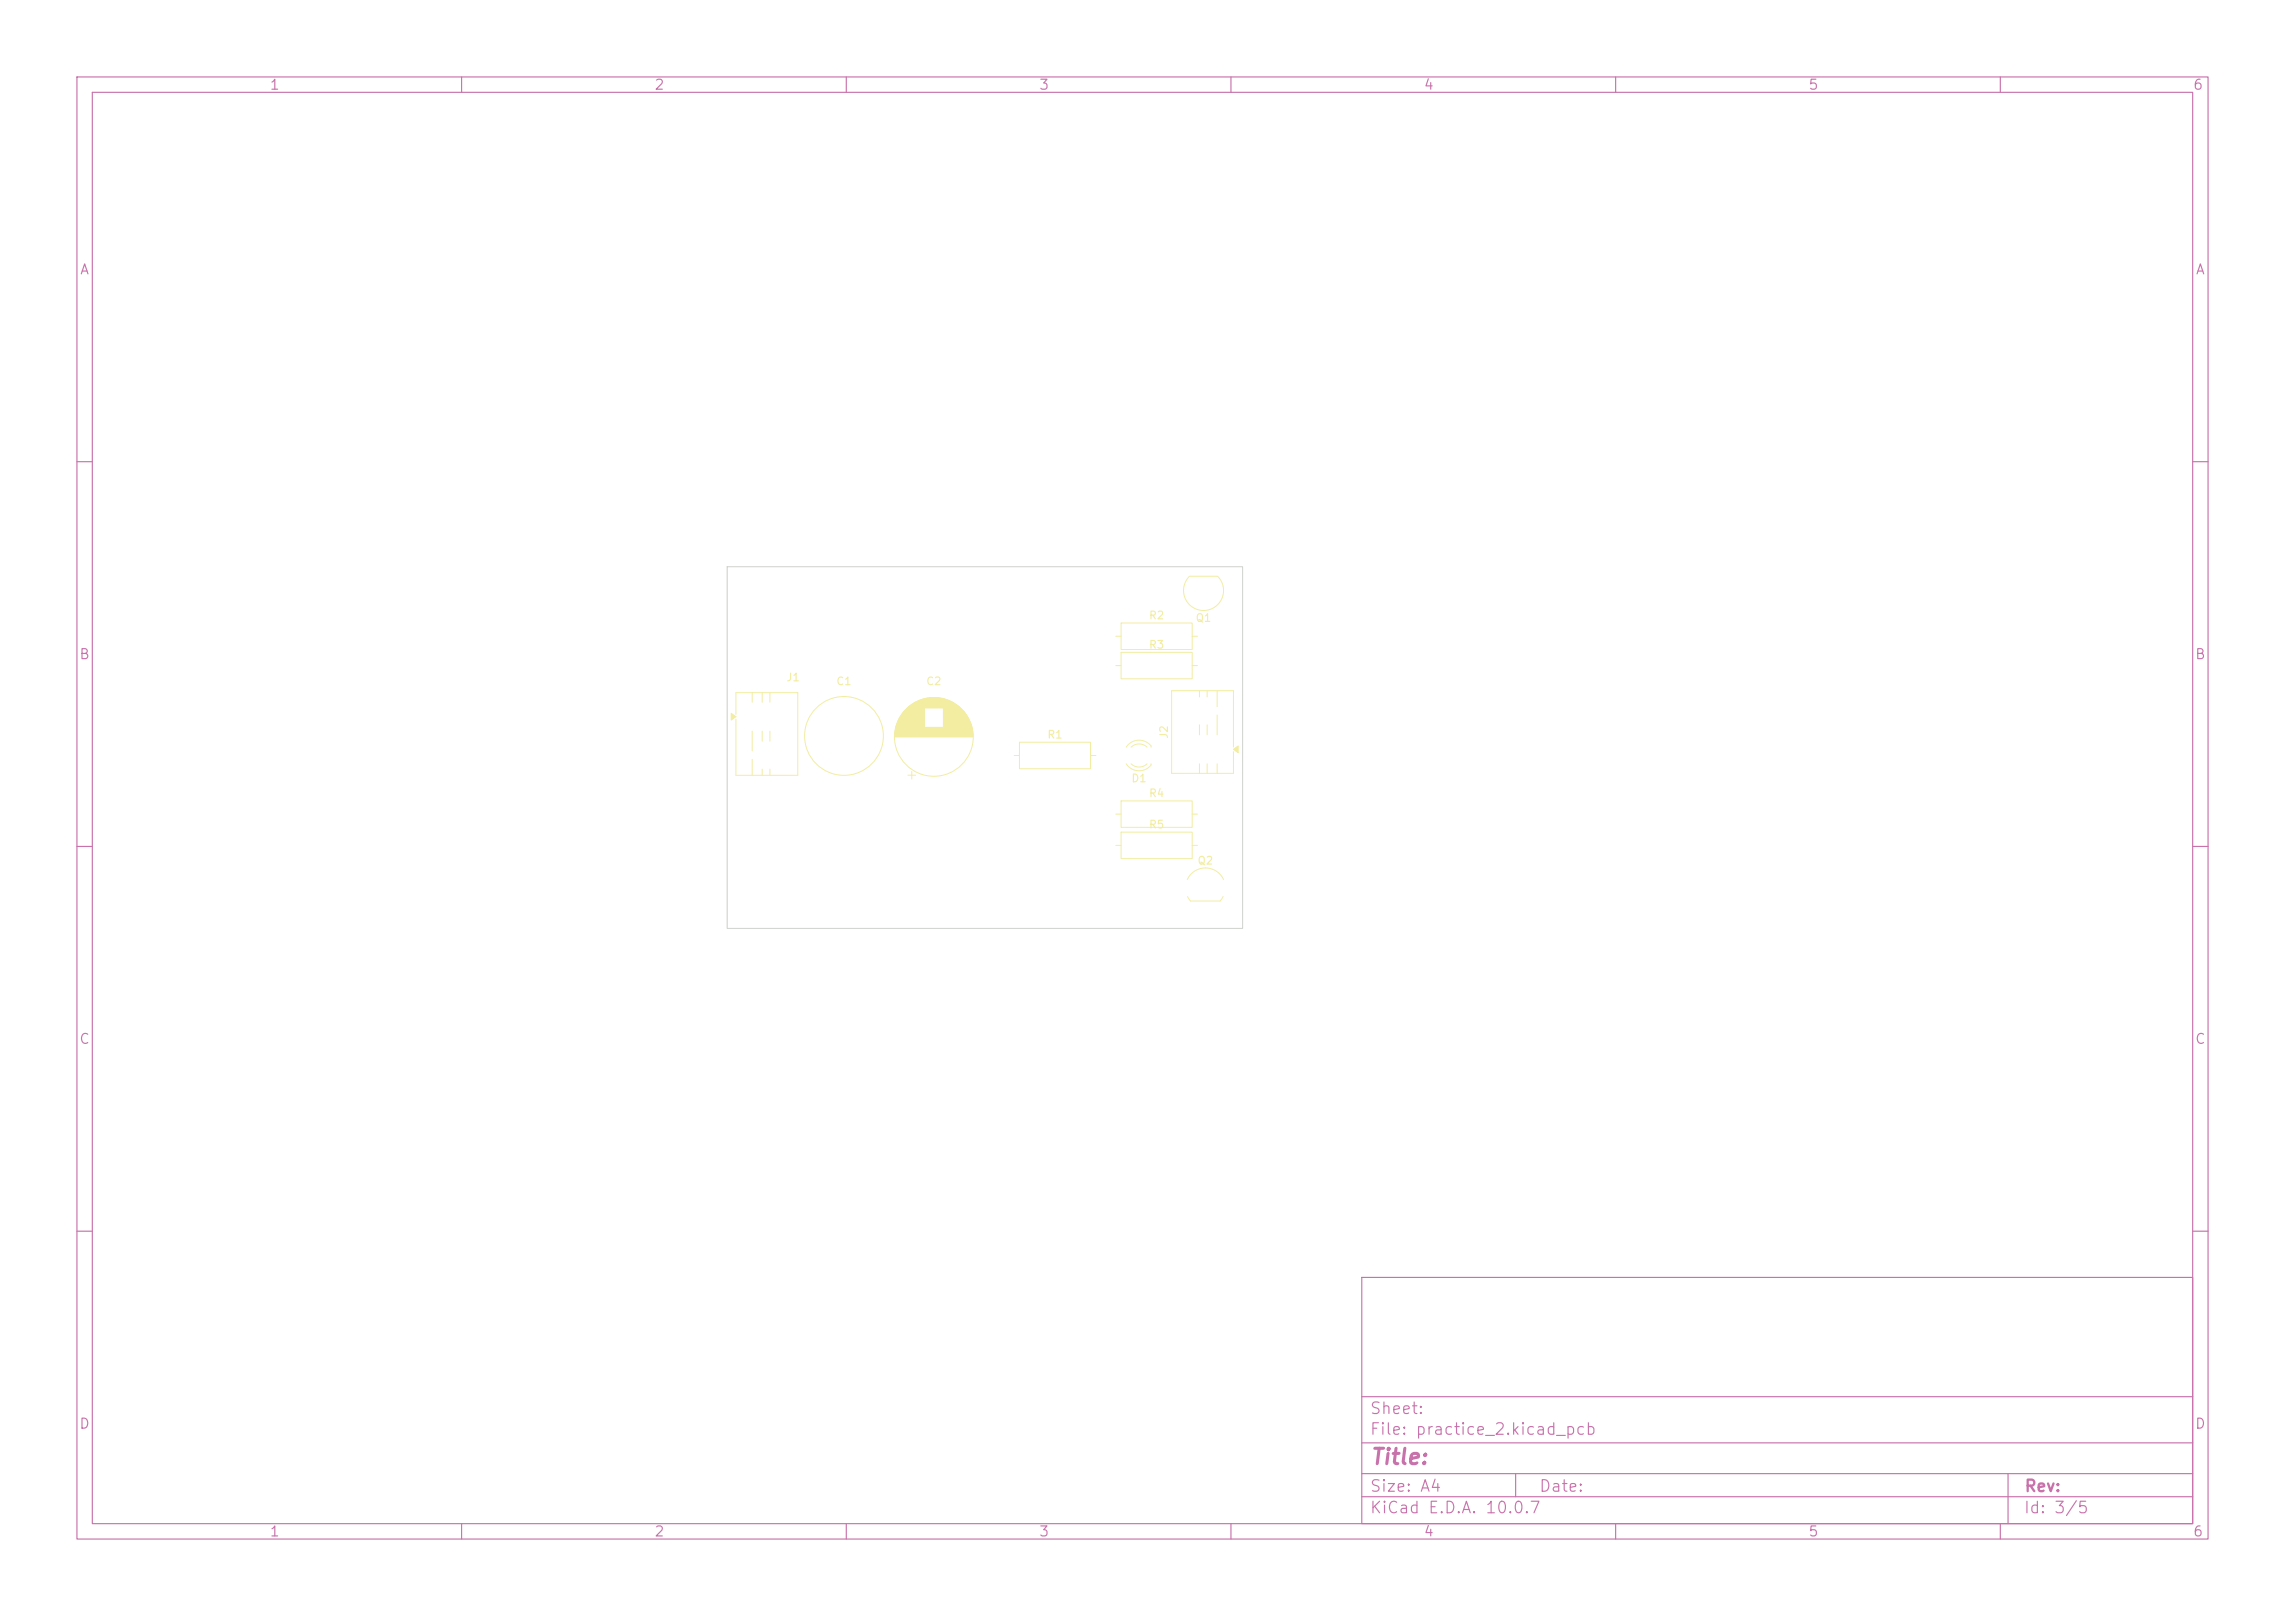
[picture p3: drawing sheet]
<svg xmlns="http://www.w3.org/2000/svg" width="297mm" height="210mm" viewBox="0 0 297 210" stroke-linecap="round" stroke-linejoin="round" font-family="sans-serif">
<defs><g id="words">
<text font-size="2" fill="#c872ab" x="178" y="190.8">Title:</text>
<g font-size="1.5" fill="#c872ab">
<text x="178" y="184.1">Sheet:</text>
<text x="178" y="186.8">File: practice_2.kicad_pcb</text>
<text x="178" y="197">KiCad E.D.A. 10.0.7</text>
<text x="178" y="194.2">Size: A4</text>
<text x="200" y="194.2">Date:</text>
<text x="263" y="197">Id: 3/5</text>
<text x="263" y="194.2">Rev:</text>
</g>
<g font-size="1.3" fill="#c872ab">
<text x="35" y="12">1</text>
<text x="85" y="12">2</text>
<text x="135" y="12">3</text>
<text x="185" y="12">4</text>
<text x="235" y="12">5</text>
<text x="285" y="12">6</text>
<text x="10.3" y="36">A</text>
<text x="285.3" y="36">A</text>
<text x="10.2" y="86">B</text>
<text x="285.2" y="86">B</text>
<text x="10.2" y="136">C</text>
<text x="285.2" y="136">C</text>
<text x="10.2" y="186">D</text>
<text x="285.2" y="186">D</text>
<text x="35" y="200">1</text>
<text x="85" y="200">2</text>
<text x="135" y="200">3</text>
<text x="185" y="200">4</text>
<text x="235" y="200">5</text>
<text x="285" y="200">6</text>
</g>
<g font-size="1" fill="#f2eda1">
<text x="149.3" y="80.7">R2</text>
<text x="155.3" y="81.1">Q1</text>
<text x="102.1" y="88.8">J1</text>
<text x="108.6" y="89.3">C1</text>
<text x="120.3" y="89.3">C2</text>
<text x="149.3" y="84.5">R3</text>
<text x="136.1" y="96.2">R1</text>
<text x="147" y="101.9">D1</text>
<text x="152" y="96.1" transform="rotate(-90 152 96.1)">J2</text>
<text x="149.3" y="103.8">R4</text>
<text x="149.3" y="107.9">R5</text>
<text x="155.6" y="112.6">Q2</text>
</g>
</g></defs>
<g fill="none" stroke="#c872ab" stroke-width=".15">
<path d="M10 10h277v190h-277zM12 12h273v186h-273zM60 10v2M110 10v2M160 10v2M210 10v2M260 10v2M10 60h2M285 60h2M10 110h2M285 110h2M10 160h2"/>
<path d="M177 166h108v32h-108zM285 160h2M60 198v2M110 198v2M160 198v2M177 194.5h108M177 191.5h108M177 187.5h108M177 181.5h108M197 191.5v3M210 198v2M260 198v2"/>
<path d="M261 191.5v6.5"/>
</g>
<g fill="none" stroke="#f2eda1" stroke-width=".13">
<path d="M95 92.7l.7 .4-.7 .5zM95.7 92.8v-2.8h8v10.8h-8v-7.4M97.8 90v1.3M97.8 95v2.6M97.8 98.7v2.1M99.1 90v1.3M99.1 95v1.3M99.1 99.9v.9M100.1 90v1.3M100.1 95v1.3M100.1 99.9v.9M116.3 95.7h10.2"/>
<path d="M116.3 95.8h10.2M116.3 95.6h10.2M116.3 95.5h10.2M116.3 95.4h10.2M116.3 95.4h10.1M116.3 95.3h10.1M116.3 95.2h10.1M116.3 95.1h10.1M116.4 95h10M116.4 94.9h10M116.4 94.8h10M116.4 94.7h10"/>
<path d="M116.4 94.7h9.9M116.4 94.6h9.9M116.5 94.5h9.8M116.5 94.5h3.6M116.5 94.4h3.6M116.5 94.3h3.6M116.5 94.2h3.6M116.6 94.2h3.5M116.6 94.1h3.5M116.6 94h3.5M116.6 93.9h3.5M116.7 93.9h3.4"/>
<path d="M116.7 93.8h3.4M116.7 93.7h3.4M116.8 93.6h3.3M116.8 93.5h3.3M116.9 93.4h3.2M116.9 93.3h3.2M117 93.2h3.1M117 93.1h3.1M117.1 93.1h3M117.1 93h3M117.2 92.9h2.9M117.2 92.8h2.9"/>
<path d="M117.3 92.8h2.8M117.3 92.7h2.8M117.4 92.6h2.7M117.5 92.5h2.6M117.5 92.4h2.6M117.6 92.4h2.5M117.6 92.3h2.5M117.7 92.3h2.4M117.7 92.2h2.4M117.8 92.2h2.3M117.8 92.1h2.3M117.9 92.1h2.2"/>
<path d="M117.9 92h2.2M117.9 92h6.9M118 92h6.8M118 91.9h6.7M118.1 91.9h6.6M118.1 91.8h6.5M118.2 91.8h6.4M118.2 91.8h6.3M118.3 91.7h6.2M118.3 91.7h6.1M118.4 91.6h6M118.4 91.6h5.9"/>
<path d="M118.5 91.6h5.8M118.6 91.5h5.6M118.7 91.4h5.4M118.7 91.4h5.3M118.8 91.4h5.2M118.9 91.3h5M118.9 91.3h4.9M119 91.2h4.7M119.1 91.2h4.6M119.2 91.2h4.4M119.3 91.1h4.2M119.3 91.1h4.1"/>
<path d="M119.4 91h3.9M119.5 91h3.7M119.6 91h3.5M119.8 90.9h3.2M119.9 90.9h3M120 90.8h2.8M120.2 90.8h2.4M120.3 90.8h2.1M120.5 90.7h1.7M120.8 90.7h1.2M122.6 94.5h3.7M122.6 94.4h3.7"/>
<path d="M122.6 94.3h3.7M122.6 94.3h3.6M122.6 94.2h3.6M122.6 94.1h3.6M122.6 94h3.6M122.6 94h3.5M122.6 93.9h3.5M122.6 93.8h3.5M122.6 93.7h3.4M122.6 93.6h3.4M122.6 93.5h3.3M122.6 93.4h3.3"/>
<path d="M122.6 93.3h3.2M122.6 93.2h3.2M122.6 93.1h3.1M122.6 93h3.1M122.6 93h3M122.6 92.9h3M122.6 92.8h2.9M122.6 92.7h2.9M122.6 92.7h2.8M122.6 92.6h2.8M122.6 92.6h2.7M122.6 92.5h2.7"/>
<path d="M122.6 92.4h2.6M122.6 92.3h2.5M122.6 92.2h2.5M122.6 92.2h2.4M122.6 92.1h2.3M122.6 92h2.3M145 86.5h.7M145.7 84.8h9.3v3.4h-9.3zM146.4 97.1a1.99 1.99 0 0 1 3.2-.2v.2M146.4 99.3a1.99 1.99 0 0 0 3.2 .1v-.1M147 97.1a1.5 1.5 0 0 1 2.1 0M147 99.3a1.5 1.5 0 0 0 2.1 0"/>
<path d="M155 86.5h.6M118 100.7h1M118.5 100.2v1"/>
<circle cx="121.4" cy="95.8" r="5.1"/>
</g>
<path d="M95 92.7l.7 .4-.7 .5z" fill="#f2eda1"/>
<g fill="none" stroke="#f2eda1" stroke-width=".13">
<path d="M145 82.7h.7M145.7 81h9.3v3.4h-9.3zM155 82.7h.6M155.9 89.8v.8M155.9 94.2v1.3M155.9 99.3v1.2M156.9 89.8v.8M156.9 94.2v1.3M156.9 99.3v1.2M158.2 89.8v2M158.2 92.9v2.6M158.2 99.3v1.2"/>
<path d="M160.3 97.1v-7.3h-8v10.7h8v-2.8M160.3 97.4l.6-.5v.9zM145 105.8h.7M145 109.9h.7M145.7 104.1h9.3v3.4h-9.3zM145.7 108.1h9.3v3.5h-9.3zM154.3 114.3a2.6 2.6 0 0 1 2.4-1.5 2.6 2.6 0 0 1 2.3 1.5M155 105.8h.6M155 109.9h.6M159 116.5l-.4 .6h-3.9l-.3-.6"/>
<circle cx="109.7" cy="95.6" r="5.1"/>
</g>
<path d="M160.3 97.4l.6-.5v.9z" fill="#f2eda1"/>
<path d="M154.6 74.9a2.6 2.6 0 0 0 0 3.7 2.6 2.6 0 0 0 3.7 0 2.6 2.6 0 0 0 0-3.7M154.6 74.9h3.6M131.8 98.2h.7M132.5 96.5h9.3v3.4h-9.3zM141.8 98.2h.6" fill="none" stroke="#f2eda1" stroke-width=".13"/>
<path d="M94.5 73.7h67v47h-67z" fill="none" stroke="#d0d2cd" stroke-width=".13"/>
<use href="#words"/>
</svg>
